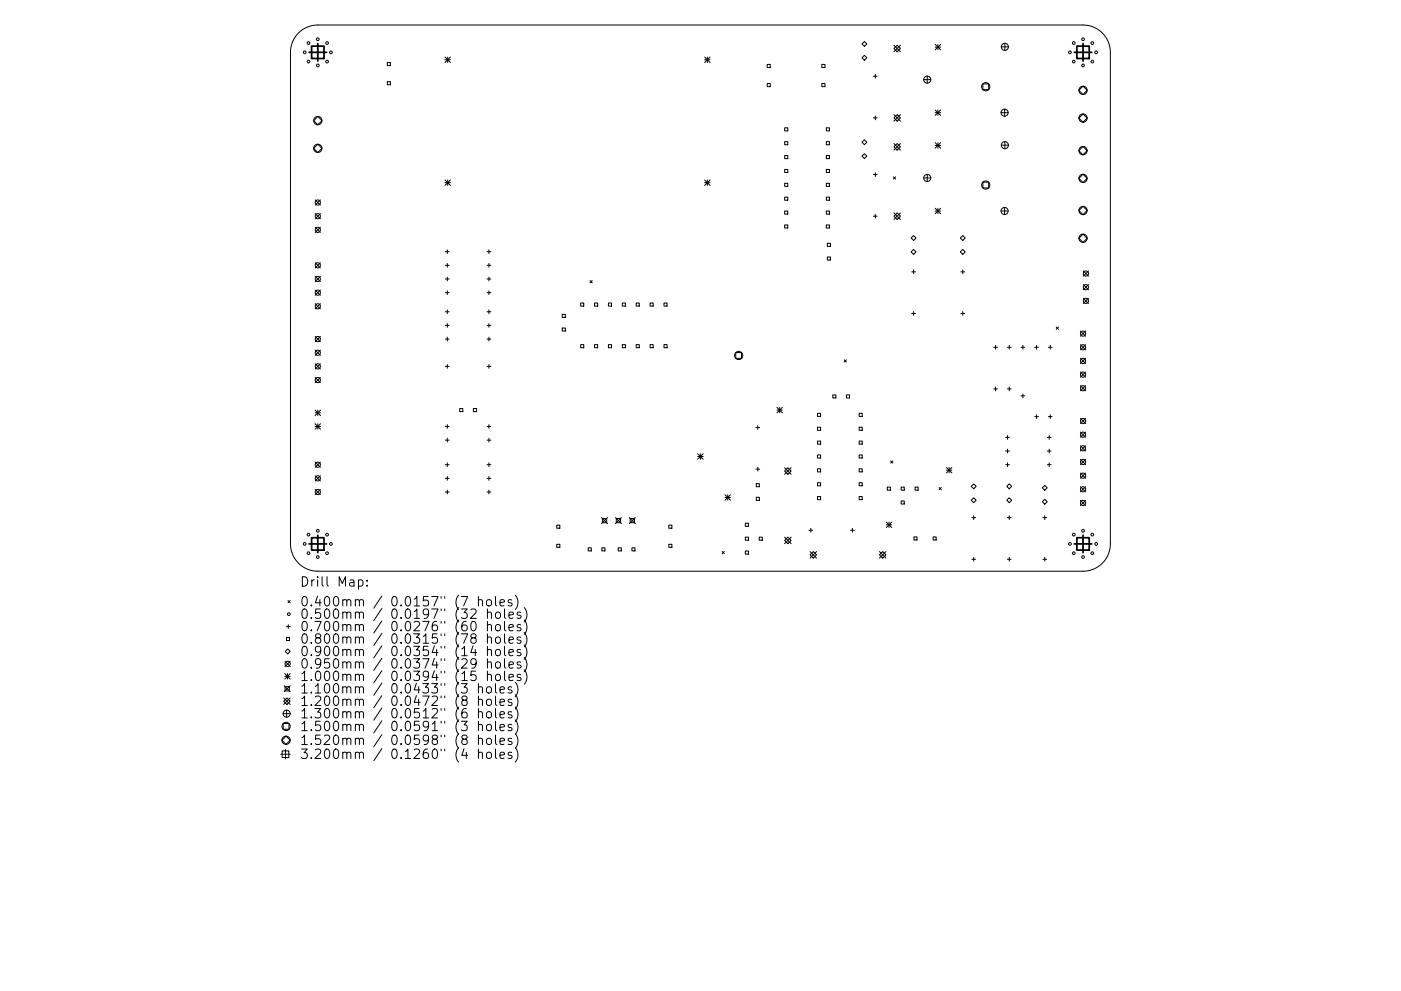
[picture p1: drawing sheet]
<svg xmlns="http://www.w3.org/2000/svg" width="297mm" height="210mm" viewBox="0 0 297 210" stroke-linecap="round" stroke-linejoin="round" font-family="sans-serif">
<defs><g id="words">
<g font-size="2.8">
<text x="63.5" y="124.5">Drill Map:</text>
<text x="63.5" y="128.7">0.400mm / 0.0157&quot; (7 holes)</text>
<text x="63.5" y="131.3">0.500mm / 0.0197&quot; (32 holes)</text>
<text x="63.5" y="133.9">0.700mm / 0.0276&quot; (60 holes)</text>
<text x="63.5" y="136.6">0.800mm / 0.0315&quot; (78 holes)</text>
<text x="63.5" y="139.2">0.900mm / 0.0354&quot; (14 holes)</text>
<text x="63.5" y="141.9">0.950mm / 0.0374&quot; (29 holes)</text>
<text x="63.5" y="144.5">1.000mm / 0.0394&quot; (15 holes)</text>
<text x="63.5" y="147.1">1.100mm / 0.0433&quot; (3 holes)</text>
<text x="63.5" y="149.8">1.200mm / 0.0472&quot; (8 holes)</text>
<text x="63.5" y="152.4">1.300mm / 0.0512&quot; (6 holes)</text>
<text x="63.5" y="155.1">1.500mm / 0.0591&quot; (3 holes)</text>
<text x="63.5" y="158.1">1.520mm / 0.0598&quot; (8 holes)</text>
<text x="63.5" y="161">3.200mm / 0.1260&quot; (4 holes)</text>
</g>
</g></defs>
<g fill="none" stroke="#000" stroke-width=".21">
<path d="M63.3 7a5.8 5.8 0 0 1 4.1-1.7h162.2a5.8 5.8 0 0 1 5.8 5.8v104.3a5.8 5.8 0 0 1-5.8 5.8h-162.2a5.8 5.8 0 0 1-5.8-5.8v-104.3a5.8 5.8 0 0 1 1.7-4.1zM82.1 13.3h.7v.6h-.7zM82.1 17.3h.7v.7h-.7zM94.3 12.1l1.2 1.2M94.3 12.7h1.2M94.9 12.1v1.2M95.5 12.1l-1.2 1.2M149.4 12.7h1.1M149.4 12.1l1.1 1.2M150 12.1v1.2M150.5 12.1l-1.1 1.2M162.7 13.7h.6v.6h-.6z"/>
<path d="M162.7 17.7h.6v.7h-.6zM174.2 13.7h.7v.6h-.7zM174.2 17.7h.7v.7h-.7zM182.7 12.3l.6-.6 .5 .6-.5 .5zM183.3 8.8l.5 .5-.5 .5-.6-.5zM185.2 16.2h.8M185.6 15.8v.8M189.5 10.3l.7-.7 .7 .7-.7 .7zM189.5 9.6l1.4 1.4M190.9 9.6l-1.4 1.4M195.8 16.9h1.5M196.6 16.1v1.5"/>
<path d="M198.3 9.4l1.1 1.2M198.3 10h1.1M198.9 9.4v1.2M199.4 9.4l-1.1 1.2M208.4 17.8h1.2v1.2h-1.2zM212.3 9.9h1.5M213.1 9.2v1.5M228.7 19.2l.9-.9 .9 .9-.9 .8zM67.4 24.7l.9 .9-.9 .9-.9-.9zM67.4 30.6l.9 .9-.9 .9-.9-.9zM94.3 38.2l1.2 1.1M94.3 38.8h1.2"/>
<path d="M94.9 38.2v1.1M95.5 38.2l-1.2 1.1M149.4 38.8h1.1M149.4 38.2l1.1 1.1M150 38.2v1.1M150.5 38.2l-1.1 1.1M166.4 27.1h.6v.7h-.6zM166.4 30.1h.6v.6h-.6zM166.4 33h.6v.7h-.6zM166.4 35.9h.6v.7h-.6zM166.4 38.9h.6v.6h-.6zM175.2 27.1h.7v.7h-.7z"/>
<path d="M175.2 30.1h.7v.6h-.7zM175.2 33h.7v.7h-.7zM175.2 35.9h.7v.7h-.7zM175.2 38.9h.7v.6h-.7zM182.7 30.2l.6-.5 .5 .5-.5 .5zM182.7 33.1l.6-.5 .5 .5-.5 .5zM185.2 25h.8M185.2 37h.8M185.6 24.6v.8M185.6 36.6v.8M189.4 37.5l.5 .5M189.5 25l.7-.7 .7 .7-.7 .7z"/>
<path d="M189.5 24.3l1.4 1.4M189.5 30.5l1.4 1.3M189.9 37.5l-.5 .5M190.2 30.5l.7 .6-.7 .7-.7-.7zM190.9 24.3l-1.4 1.4M190.9 30.5l-1.4 1.3M195.8 37.8h1.5M196.6 37v1.5M198.3 23.3l1.1 1.2M198.3 23.9h1.1M198.3 30.3l1.1 1.1M198.3 30.9h1.1"/>
<path d="M198.9 23.3v1.2M198.9 30.3v1.1M199.4 23.3l-1.1 1.2M199.4 30.3l-1.1 1.1M208.4 38.6h1.2v1.3h-1.2zM212.2 23.9h1.5M212.3 30.8h1.5M213 23.2v1.5M213.1 30v1.6M228.7 25.1l.9-.9 .9 .9-.9 .8zM228.7 37.8l.9-.8 .9 .8-.9 .9zM229.6 31.1l.9 .9-.9 .8-.9-.8z"/>
<path d="M66.8 42.4l1.1 1.1M66.8 45.3l1.1 1.1M66.8 48.2l1.1 1.1M66.8 55.7l1.1 1.1M66.8 58.6l1.1 1.1M67.9 42.4l-1.1 1.1M67.9 45.3l-1.1 1.1M67.9 48.2l-1.1 1.1M67.9 55.7l-1.1 1.1M67.9 58.6l-1.1 1.1M94.4 53.4h.8M94.4 56.3h.8"/>
<path d="M94.4 59.2h.8M94.8 53v.8M94.8 55.9v.8M94.8 58.8v.8M103.3 53.4h.8M103.3 56.3h.8M103.3 59.2h.8M103.7 53v.8M103.7 55.9v.8M103.7 58.8v.8M125.1 59.5l.5 .5M125.6 59.5l-.5 .5"/>
<path d="M166.4 41.8h.6v.7h-.6zM166.4 44.8h.6v.6h-.6zM166.4 47.7h.6v.7h-.6zM175.2 41.8h.7v.7h-.7zM175.2 44.8h.7v.6h-.7zM175.2 47.7h.7v.7h-.7zM175.4 51.6h.7v.7h-.7zM175.4 54.5h.7v.7h-.7zM185.2 45.9h.8M185.6 45.5v.8M189.5 45.2l1.4 1.4M190.2 45.2l.7 .7-.7 .7-.7-.7z"/>
<path d="M190.9 45.2l-1.4 1.4M193.3 57.7h.8M193.7 50l.5 .5-.5 .5-.5-.5zM193.7 52.9l.5 .5-.5 .6-.5-.6zM193.7 57.3v.8M198.3 44.2l1.1 1.1M198.3 44.8h1.1M198.9 44.2v1.1M199.4 44.2l-1.1 1.1M203.6 50.5l.5-.5 .5 .5-.5 .5zM203.6 53.4l.5-.5 .5 .5-.5 .6zM203.7 57.7h.8"/>
<path d="M204.1 57.3v.8M212.2 44.8h1.5M213 44v1.5M229.6 43.8l.9 .9-.9 .8-.9-.8zM229.6 49.7l.9 .8-.9 .9-.9-.9zM229.7 57.5l1.1 1.1M230.8 57.5l-1.1 1.1M66.8 61.5l1.1 1.1M66.8 64.4l1.1 1.1M66.8 71.4l1.1 1.1M66.8 74.3l1.1 1.1M66.8 77.2l1.1 1.1"/>
<path d="M67.9 61.5l-1.1 1.1M67.9 64.4l-1.1 1.1M67.9 71.4l-1.1 1.1M67.9 74.3l-1.1 1.1M67.9 77.2l-1.1 1.1M94.4 62.1h.8M94.4 66.1h.8M94.4 69h.8M94.4 71.9h.8M94.4 77.7h.8M94.8 61.7v.8M94.8 65.7v.9"/>
<path d="M94.8 68.6v.9M94.8 71.5v.8M94.8 77.3v.8M103.3 62.1h.8M103.3 66.1h.8M103.3 69h.8M103.3 71.9h.8M103.3 77.7h.8M103.7 61.7v.8M103.7 65.7v.9M103.7 68.6v.9M103.7 71.5v.8"/>
<path d="M103.7 77.3v.8M119.2 66.7h.7v.6h-.7zM119.2 69.6h.7v.6h-.7zM123.1 64.3h.7v.6h-.7zM123.1 73.1h.7v.7h-.7zM126.1 64.3h.6v.6h-.6zM126.1 73.1h.6v.7h-.6zM129 64.3h.7v.6h-.7zM129 73.1h.7v.7h-.7zM131.9 64.3h.7v.6h-.7zM131.9 73.1h.7v.7h-.7zM134.9 64.3h.6v.6h-.6z"/>
<path d="M134.9 73.1h.6v.7h-.6zM137.8 64.3h.7v.6h-.7zM137.8 73.1h.7v.7h-.7zM140.8 64.3h.6v.6h-.6zM140.8 73.1h.6v.7h-.6zM156 74.8h1.2v1.2h-1.2zM179 76.3l.4 .5M179.4 76.3l-.4 .5M193.3 66.5h.8M193.7 66.1v.8M203.7 66.5h.8M204.1 66.1v.8"/>
<path d="M210.7 73.7h.8M211.1 73.3v.8M213.6 73.7h.8M214 73.3v.8M216.5 73.7h.8M216.9 73.3v.8M219.4 73.7h.8M219.8 73.3v.8M222.3 73.7h.8M222.7 73.3v.8M223.9 69.4l.5 .5M224.4 69.4l-.5 .5"/>
<path d="M229.1 70.2l1.1 1.1M229.1 73.1l1.1 1.1M229.1 76l1.1 1.1M229.1 78.9l1.1 1.1M229.7 60.4l1.1 1.1M229.7 63.3l1.1 1.1M230.2 70.2l-1.1 1.1M230.2 73.1l-1.1 1.1M230.2 76l-1.1 1.1M230.2 78.9l-1.1 1.1M230.8 60.4l-1.1 1.1M230.8 63.3l-1.1 1.1"/>
<path d="M66.8 90.5h1.2M66.8 87l1.2 1.2M66.8 87.6h1.2M66.8 89.9l1.2 1.2M66.8 80.1l1.1 1.1M66.8 98l1.1 1.1M67.4 87v1.2M67.4 89.9v1.2M67.9 80.1l-1.1 1.1M67.9 98l-1.1 1.1M68 87l-1.2 1.2M68 89.9l-1.2 1.2"/>
<path d="M94.4 90.5h.8M94.4 93.4h.8M94.4 98.6h.8M94.8 90.1v.8M94.8 93v.8M94.8 98.2v.8M97.5 86.7h.6v.6h-.6zM100.4 86.7h.6v.6h-.6zM103.3 90.5h.8M103.3 93.4h.8M103.3 98.6h.8M103.7 90.1v.8"/>
<path d="M103.7 93v.8M103.7 98.2v.8M147.9 96.3l1.2 1.1M147.9 96.9h1.2M148.5 96.3v1.1M149.1 96.3l-1.2 1.1M160.3 90.7h.8M160.3 99.5h.8M160.7 90.3v.8M160.7 99.1v.8M164.7 86.4l1.2 1.2M164.7 87h1.2"/>
<path d="M165.3 86.4v1.2M165.9 86.4l-1.2 1.2M166.3 99.9l.7-.7 .7 .7-.7 .7zM166.3 99.2l1.4 1.4M167.7 99.2l-1.4 1.4M173.3 87.7h.7v.6h-.7zM173.3 90.6h.7v.7h-.7zM173.3 93.6h.7v.6h-.7zM173.3 96.5h.7v.7h-.7zM173.3 99.5h.7v.6h-.7zM176.6 83.8h.6v.6h-.6zM179.5 83.8h.6v.6h-.6z"/>
<path d="M182.2 87.7h.6v.6h-.6zM182.2 90.6h.6v.7h-.6zM182.2 93.6h.6v.6h-.6zM182.2 96.5h.6v.7h-.6zM182.2 99.5h.6v.6h-.6zM188.8 97.8l.5 .4M189.3 97.8l-.5 .4M200.7 99.2l1.1 1.1M200.7 99.8h1.1M201.2 99.2v1.1M201.8 99.2l-1.1 1.1M210.7 82.5h.8"/>
<path d="M211.1 82.1v.8M213.2 98.6h.8M213.2 92.8h.8M213.2 95.7h.8M213.6 82.5h.8M213.6 92.4v.8M213.6 95.3v.8M213.6 98.2v.8M214 82.1v.8M216.5 84h.8M216.9 83.6v.8M219.4 88.4h.8"/>
<path d="M219.8 88v.8M222 98.6h.9M222 92.8h.9M222 95.7h.9M222.3 88.4h.8M222.4 92.4v.8M222.4 95.3v.8M222.4 98.2v.8M222.7 88v.8M229.1 81.8l1.1 1.1M229.1 88.8l1.1 1.1M229.1 91.7l1.1 1.1"/>
<path d="M229.1 94.6l1.1 1.1M229.1 97.5l1.1 1.1M230.2 81.8l-1.1 1.1M230.2 88.8l-1.1 1.1M230.2 91.7l-1.1 1.1M230.2 94.6l-1.1 1.1M230.2 97.5l-1.1 1.1M66.8 100.9l1.1 1.1M66.8 103.8l1.1 1.1M67.9 100.9l-1.1 1.1M67.9 103.8l-1.1 1.1M94.4 101.5h.8"/>
<path d="M94.4 104.4h.8M94.8 101.1v.8M94.8 104v.8M103.3 101.5h.8M103.3 104.4h.8M103.7 101.1v.8M103.7 104v.8M118 111.4h.7v.7h-.7zM118 115.5h.7v.6h-.7zM124.7 116.2h.7v.7h-.7zM127.5 109.8l1.3 1.3M127.6 116.2h.7v.7h-.7z"/>
<path d="M127.7 110h.9v.9h-.9zM128.8 109.8l-1.3 1.3M130.5 109.8l1.3 1.3M130.7 110h.9v.9h-.9zM131.1 116.2h.6v.7h-.6zM131.8 109.8l-1.3 1.3M133.4 109.8l1.3 1.3M133.6 110h.9v.9h-.9zM134 116.2h.6v.7h-.6zM134.7 109.8l-1.3 1.3M141.8 111.4h.7v.7h-.7zM141.8 115.5h.7v.6h-.7z"/>
<path d="M153.1 117l.5 .5M153.6 117l-.5 .5M153.7 105l1.2 1.1M153.7 105.5h1.2M154.3 105v1.1M154.9 105l-1.2 1.1M158 111h.7v.7h-.7zM158 114h.7v.6h-.7zM158 116.9h.7v.7h-.7zM160.3 102.6h.7v.7h-.7zM160.3 105.5h.7v.7h-.7zM161 114h.6v.6h-.6z"/>
<path d="M166.3 114.6l.7-.6 .7 .6-.7 .7zM166.3 114l1.4 1.3M167.7 114l-1.4 1.3M171.5 112.5h.8M171.7 117.7l.7-.7 .7 .7-.7 .7zM171.7 117l1.4 1.4M171.9 112.1v.8M173.1 117l-1.4 1.4M173.3 102.4h.7v.7h-.7zM173.3 105.4h.7v.6h-.7zM180.3 112.5h.8M180.7 112.1v.8"/>
<path d="M182.2 102.4h.6v.7h-.6zM182.2 105.4h.6v.6h-.6zM186.5 117.7l.6-.7 .7 .7-.7 .7zM186.5 117l1.3 1.4M187.8 117l-1.3 1.4M187.9 110.8l1.2 1.1M187.9 111.3h1.2M188.1 103.3h.7v.7h-.7zM188.5 110.8v1.1M189.1 110.8l-1.2 1.1M191.1 103.3h.6v.7h-.6zM191.1 106.3h.6v.6h-.6z"/>
<path d="M193.8 113.9h.6v.7h-.6zM194 103.3h.7v.7h-.7zM197.8 113.9h.7v.7h-.7zM199.1 103.4l.5 .5M199.6 103.4l-.5 .5M205.9 103.2l.5-.5 .6 .5-.6 .5zM205.9 106.1l.5-.5 .6 .5-.6 .6zM206 109.8h.9M206 118.7h.9M206.4 109.4v.8M206.4 118.3v.8M213.5 106.1l.5-.5 .5 .5-.5 .6z"/>
<path d="M213.6 109.8h.8M213.6 118.7h.8M214 102.7l.5 .5-.5 .5-.5-.5zM214 109.4v.8M214 118.3v.8M221.1 109.8h.8M221.1 118.7h.8M221.5 103l.5 .5-.5 .5-.5-.5zM221.5 105.9l.5 .5-.5 .6-.5-.6zM221.5 109.4v.8M221.5 118.3v.8M229.1 100.4l1.1 1.1"/>
<path d="M229.1 103.3l1.1 1.1M229.1 106.2l1.1 1.1M230.2 100.4l-1.1 1.1M230.2 103.3l-1.1 1.1M230.2 106.2l-1.1 1.1M60.7 132.9h.8M60.7 135.2h.7v.7h-.7zM61 137.7l.5 .5-.5 .5-.5-.5zM61.1 127.4l.4 .5M61.1 132.5v.8M61.5 127.4l-.4 .5M76 123.1l.6-.1 .4 .4v.6l-.2 .3h-.8"/>
<path d="M77.8 124.2v.2M77.8 123.1v.2M99.8 129.4l.3-.2 .7 .1a.54 .54 0 0 1 .1 .8l-1.2 1.1h1.3M100.1 131.9l.4-.1a1.25 1.25 0 0 1 0 2h-.2a1.33 1.33 0 0 1-.2-1.9zM100.2 135.3l-.4-.3 .1-.3 .3-.2 .6 .1 .2 .3-.1 .2-.9 .3-.2 .3 .1 .6 .3 .2 .6-.1 .2-.3-.1-.6-.3-.2M100.3 137l-.5 1.5h1.3M101.4 127.4l.3-.2 .5 .1 .1 1.3M101.4 126.6v2M103.3 127.3l.2-.1a.54 .54 0 0 1 .7 .4l-.1 .8a.54 .54 0 0 1-.5 .2 .54 .54 0 0 1-.4-.4v-.6zM103.3 130.1l.3-.2 .5 .1 .1 1.2M103.3 132.7l.3-.2 .5 .1 .1 1.2M103.3 135.3l.3-.2 .5 .1 .1 1.3"/>
<path d="M103.3 138l.3-.2 .5 .1 .1 1.2M103.3 129.2v2M103.3 131.8v2M103.3 134.5v2M103.3 137.1v2M103.3 139.8v2M105.1 126.6v1.7l.2 .3M105.2 130.1a.54 .54 0 0 1 .5-.2 .54 .54 0 0 1 .4 .3v.6a.54 .54 0 0 1-.5 .4 .54 .54 0 0 1-.5-.4zM105.2 132.7a.54 .54 0 0 1 .5-.2 .54 .54 0 0 1 .4 .4v.6a.54 .54 0 0 1-.5 .4 .54 .54 0 0 1-.5-.4zM105.2 135.3a.54 .54 0 0 1 .5-.2 .54 .54 0 0 1 .4 .4v.6a.54 .54 0 0 1-.5 .4 .54 .54 0 0 1-.5-.4zM105.2 138a.54 .54 0 0 1 .5-.2 .54 .54 0 0 1 .4 .4v.5a.54 .54 0 0 1-.5 .4 .54 .54 0 0 1-.5-.4zM106 127.9l1-.2-.1-.4-.6-.1-.3 .3 .1 1h.8"/>
<path d="M107 129.2v1.7l.2 .3M107 131.8v1.8l.2 .2M107 134.5v1.7l.2 .3M107 137.1v1.7l.2 .3M107 139.8v1.7l.2 .3M107.9 130.5l1-.2-.1-.3-.6-.1-.3 .2 .1 1h.8M107.9 133.2l1-.2-.1-.4-.6-.1-.3 .3 .1 .9h.8M107.9 135.8l1-.2-.1-.4-.6-.1-.3 .3 .1 1h.8M107.9 138.5l1-.2-.1-.4-.6-.1-.3 .3 .1 .9h.8M108.5 127.3l-.5-.1-.3 .3 .1 .3 .7 .2v.5h-.8M109.2 126.3a2.29 2.29 0 0 1 0 3M110.4 130l-.5-.1-.3 .2 .1 .3 .7 .2v.5h-.8"/>
<path d="M110.4 132.6l-.5-.1-.3 .3 .1 .3 .7 .2v.4h-.8M110.4 135.2l-.5-.1-.3 .3 .1 .3 .7 .2v.5h-.8M110.4 137.9l-.5-.1-.3 .3 .1 .3 .7 .1v.5h-.8M111.2 128.9a2.29 2.29 0 0 1 0 3.1M111.2 131.6a2.29 2.29 0 0 1 0 3M111.2 134.2a2.29 2.29 0 0 1 0 3M111.2 136.8a2.29 2.29 0 0 1 0 3.1M111.2 139.5a2.29 2.29 0 0 1 0 3M59.8 159.3h1.4v1.4h-1.4zM60 151.4h1.5M60 153.5h1.3v1.2h-1.3zM60.1 148.8l.7-.7 .7 .7-.7 .7z"/>
<path d="M60.1 148.1l1.4 1.4M60.3 145.5l1.2 1.3M60.4 142.9l1.1 1.2M60.4 143.5h1.1M60.4 140.3l1.1 1.1M60.4 145.7h.9v.9h-.9zM60.5 159v2M60.6 156.2l.9 .9-.9 .8-.8-.8zM60.8 150.7v1.5M60.9 142.9v1.2M61.5 140.3l-1.1 1.1M61.5 142.9l-1.1 1.2"/>
<path d="M61.5 145.5l-1.2 1.3M61.5 148.1l-1.4 1.4M100.9 142.4h-1l-.1 .9 .3-.1 .7 .1 .2 .2-.1 .7-.3 .2h-.5l-.3-.2M101 140.6l-.4 .4-.6-.1-.2-.3v-.5l.2-.2 .6-.1 .3 .1a1.32 1.32 0 0 1-.5 1.9h-.4M101.4 145.9l.3-.2 .5 .1 .1 1.2M101.4 148.5l.3-.2 .5 .1 .1 1.3M101.4 151.2l.3-.2 .5 .1 .1 1.2M101.4 153.9l.3-.2 .5 .1 .1 1.2M101.4 156.8l.3-.2 .5 .1 .1 1.3M101.4 159.8l.3-.2 .5 .1 .1 1.2M101.4 145v2M101.4 147.7v2"/>
<path d="M101.4 150.3v2M101.4 153v2M101.4 156v2M101.4 158.9v2M103.2 145.9l.1-.1a.54 .54 0 0 1 .9 .3l-.1 .7a.54 .54 0 0 1-.5 .2 .54 .54 0 0 1-.4-.3zM103.2 148.5l.1-.1a.54 .54 0 0 1 .9 .3v.6a.54 .54 0 0 1-.5 .4 .54 .54 0 0 1-.5-.4zM103.2 153.9l.3-.2a.54 .54 0 0 1 .7 .4l-.1 .7a.54 .54 0 0 1-.5 .2 .54 .54 0 0 1-.4-.4zM103.2 156.8l.1-.1a.54 .54 0 0 1 .9 .3l-.1 .8a.54 .54 0 0 1-.5 .2 .54 .54 0 0 1-.4-.4zM103.2 159.8l.1-.1a.54 .54 0 0 1 .9 .3l-.1 .7a.54 .54 0 0 1-.5 .2 .54 .54 0 0 1-.4-.4zM103.3 140.6l.3-.2 .5 .1 .1 1.3M103.3 143.3l.3-.2 .5 .1 .1 1.2M103.3 151.1a.54 .54 0 0 1 .9 .3l-.1 .7a.54 .54 0 0 1-.5 .2 .54 .54 0 0 1-.4-.4v-.5z"/>
<path d="M103.3 142.4v2M105.1 145v1.8l.2 .2M105.1 147.7v1.7l.2 .3M105.1 150.3v1.7l.2 .3M105.1 153v1.7l.2 .3M105.1 156v1.7l.2 .3M105.1 158.9v1.7l.2 .3M105.2 140.6a.54 .54 0 0 1 .5-.2 .54 .54 0 0 1 .4 .4l-.1 .8a.54 .54 0 0 1-.5 .2 .54 .54 0 0 1-.4-.4zM105.2 143.3a.54 .54 0 0 1 .5-.2 .54 .54 0 0 1 .4 .3v.6a.54 .54 0 0 1-.5 .4 .54 .54 0 0 1-.5-.4zM106 146.4l1-.2-.1-.4-.6-.1-.3 .3 .1 .9h.8M106 149l1-.2-.1-.4-.6-.1-.3 .3 .1 1h.8M106 151.7l1-.2-.1-.4-.6-.1-.3 .3 .1 .9h.8"/>
<path d="M106 154.4l1-.2-.1-.4-.6-.1-.3 .3 .1 .9h.8M106 157.3l1-.2-.1-.4-.6-.1-.3 .3 .1 1h.8M107 142.4v1.7l.2 .3M107.9 141.1l1-.2-.1-.4-.6-.1-.3 .3 .1 1h.8M107.9 143.7l1-.2-.1-.3-.6-.1-.3 .2 .1 1h.8M108.5 145.8l-.5-.1-.3 .3 .1 .3 .7 .2v.4h-.8M108.5 148.4l-.5-.1-.3 .3 .1 .3 .7 .2v.5h-.8M108.5 151.1l-.5-.1-.3 .3 .1 .3 .7 .1v.5h-.8M108.5 153.8l-.5-.1-.3 .3 .1 .3 .7 .2v.4h-.8M108.5 156.7l-.5-.1-.3 .3 .1 .3 .7 .2v.5h-.8M108.5 159.7l-.5-.1-.3 .3 .1 .3 .7 .2v.4h-.8M109.2 144.8a2.29 2.29 0 0 1 0 3"/>
<path d="M109.2 147.4a2.29 2.29 0 0 1 0 3M109.2 150a2.29 2.29 0 0 1 0 3.1M109.2 152.7a2.29 2.29 0 0 1 0 3.1M109.2 155.7a2.29 2.29 0 0 1 0 3M109.2 158.6a2.29 2.29 0 0 1 0 3.1M110.4 140.5l-.5-.1-.3 .3 .1 .3 .7 .2v.5h-.8M110.4 143.2l-.5-.1-.3 .2 .1 .3 .7 .2v.5h-.8M111.2 142.1a2.29 2.29 0 0 1 0 3.1M59.5 160h2M106 160.3l1-.2-.1-.4-.6-.1-.3 .3 .1 .9h.8"/>
<circle cx="64.6" cy="11.1" r=".29"/>
<circle cx="65.4" cy="13.1" r=".29"/>
<circle cx="65.4" cy="9.1" r=".29"/>
<circle cx="67.4" cy="8.3" r=".29"/>
<circle cx="67.4" cy="13.9" r=".29"/>
<circle cx="69.3" cy="13.1" r=".29"/>
<circle cx="69.3" cy="9.1" r=".29"/>
<circle cx="70.2" cy="11.1" r=".29"/>
<circle cx="196.6" cy="16.9" r=".75"/>
<circle cx="209" cy="18.4" r=".87"/>
<circle cx="213.1" cy="9.9" r=".75"/>
<circle cx="226.8" cy="11.1" r=".29"/>
<circle cx="227.7" cy="13.1" r=".29"/>
<circle cx="227.7" cy="9.1" r=".29"/>
<circle cx="229.6" cy="19.2" r=".88"/>
<circle cx="229.6" cy="8.3" r=".29"/>
<circle cx="229.6" cy="13.9" r=".29"/>
<circle cx="231.6" cy="13.1" r=".29"/>
<circle cx="231.6" cy="9.1" r=".29"/>
<circle cx="232.4" cy="11.1" r=".29"/>
<circle cx="67.4" cy="31.5" r=".88"/>
<circle cx="67.4" cy="25.6" r=".88"/>
<circle cx="196.6" cy="37.8" r=".75"/>
<circle cx="209" cy="39.3" r=".87"/>
<circle cx="213" cy="23.9" r=".75"/>
<circle cx="213.1" cy="30.8" r=".75"/>
<circle cx="229.6" cy="37.8" r=".88"/>
<circle cx="229.6" cy="25.1" r=".88"/>
<circle cx="229.6" cy="32" r=".88"/>
<circle cx="67.4" cy="45.9" r=".55"/>
<circle cx="67.4" cy="48.8" r=".55"/>
<circle cx="67.4" cy="56.3" r=".55"/>
<circle cx="67.4" cy="59.2" r=".55"/>
<circle cx="67.4" cy="43" r=".55"/>
<circle cx="213" cy="44.8" r=".75"/>
<circle cx="229.6" cy="44.7" r=".88"/>
<circle cx="229.6" cy="50.5" r=".88"/>
<circle cx="230.2" cy="58" r=".55"/>
<circle cx="67.4" cy="77.7" r=".55"/>
<circle cx="67.4" cy="71.9" r=".55"/>
<circle cx="67.4" cy="65" r=".55"/>
<circle cx="67.4" cy="62.1" r=".55"/>
<circle cx="67.4" cy="74.8" r=".55"/>
<circle cx="156.6" cy="75.4" r=".87"/>
<circle cx="229.6" cy="73.7" r=".55"/>
<circle cx="229.6" cy="76.6" r=".55"/>
<circle cx="229.6" cy="70.8" r=".55"/>
<circle cx="229.6" cy="79.5" r=".55"/>
<circle cx="230.2" cy="60.9" r=".55"/>
<circle cx="230.2" cy="63.8" r=".55"/>
<circle cx="67.4" cy="80.6" r=".55"/>
<circle cx="67.4" cy="98.6" r=".55"/>
<circle cx="229.6" cy="89.3" r=".55"/>
<circle cx="229.6" cy="82.4" r=".55"/>
<circle cx="229.6" cy="95.1" r=".55"/>
<circle cx="229.6" cy="98" r=".55"/>
<circle cx="229.6" cy="92.2" r=".55"/>
<circle cx="64.6" cy="115.4" r=".29"/>
<circle cx="65.4" cy="113.4" r=".29"/>
<circle cx="65.4" cy="117.4" r=".29"/>
<circle cx="67.4" cy="104.4" r=".55"/>
<circle cx="67.4" cy="101.5" r=".55"/>
<circle cx="67.4" cy="118.2" r=".29"/>
<circle cx="67.4" cy="112.6" r=".29"/>
<circle cx="69.3" cy="113.4" r=".29"/>
<circle cx="69.3" cy="117.4" r=".29"/>
<circle cx="70.2" cy="115.4" r=".29"/>
<circle cx="226.8" cy="115.4" r=".29"/>
<circle cx="227.7" cy="113.4" r=".29"/>
<circle cx="227.7" cy="117.4" r=".29"/>
<circle cx="229.6" cy="106.7" r=".55"/>
<circle cx="229.6" cy="103.8" r=".55"/>
<circle cx="229.6" cy="100.9" r=".55"/>
<circle cx="229.6" cy="118.2" r=".29"/>
<circle cx="229.6" cy="112.6" r=".29"/>
<circle cx="231.6" cy="113.4" r=".29"/>
<circle cx="231.6" cy="117.4" r=".29"/>
<circle cx="232.4" cy="115.4" r=".29"/>
<circle cx="61.2" cy="130.3" r=".29"/>
<circle cx="60.6" cy="157.1" r=".88"/>
<circle cx="60.7" cy="154.1" r=".87"/>
<circle cx="60.8" cy="151.4" r=".75"/>
<circle cx="61" cy="140.9" r=".55"/>
</g>
<path d="M65.5 11.1h3.7M66.1 9.8h2.6v2.6h-2.6zM67.4 9.2v3.8M227.8 11.1h3.7M228.3 9.8h2.6v2.6h-2.6zM229.6 9.2v3.8M65.5 115.4h3.7M66.1 114.1h2.6v2.6h-2.6zM67.4 113.5v3.8M227.8 115.4h3.7M228.3 114.1h2.6v2.6h-2.6zM229.6 113.5v3.8" fill="none" stroke="#000" stroke-width=".37"/>
<use href="#words"/>
</svg>
